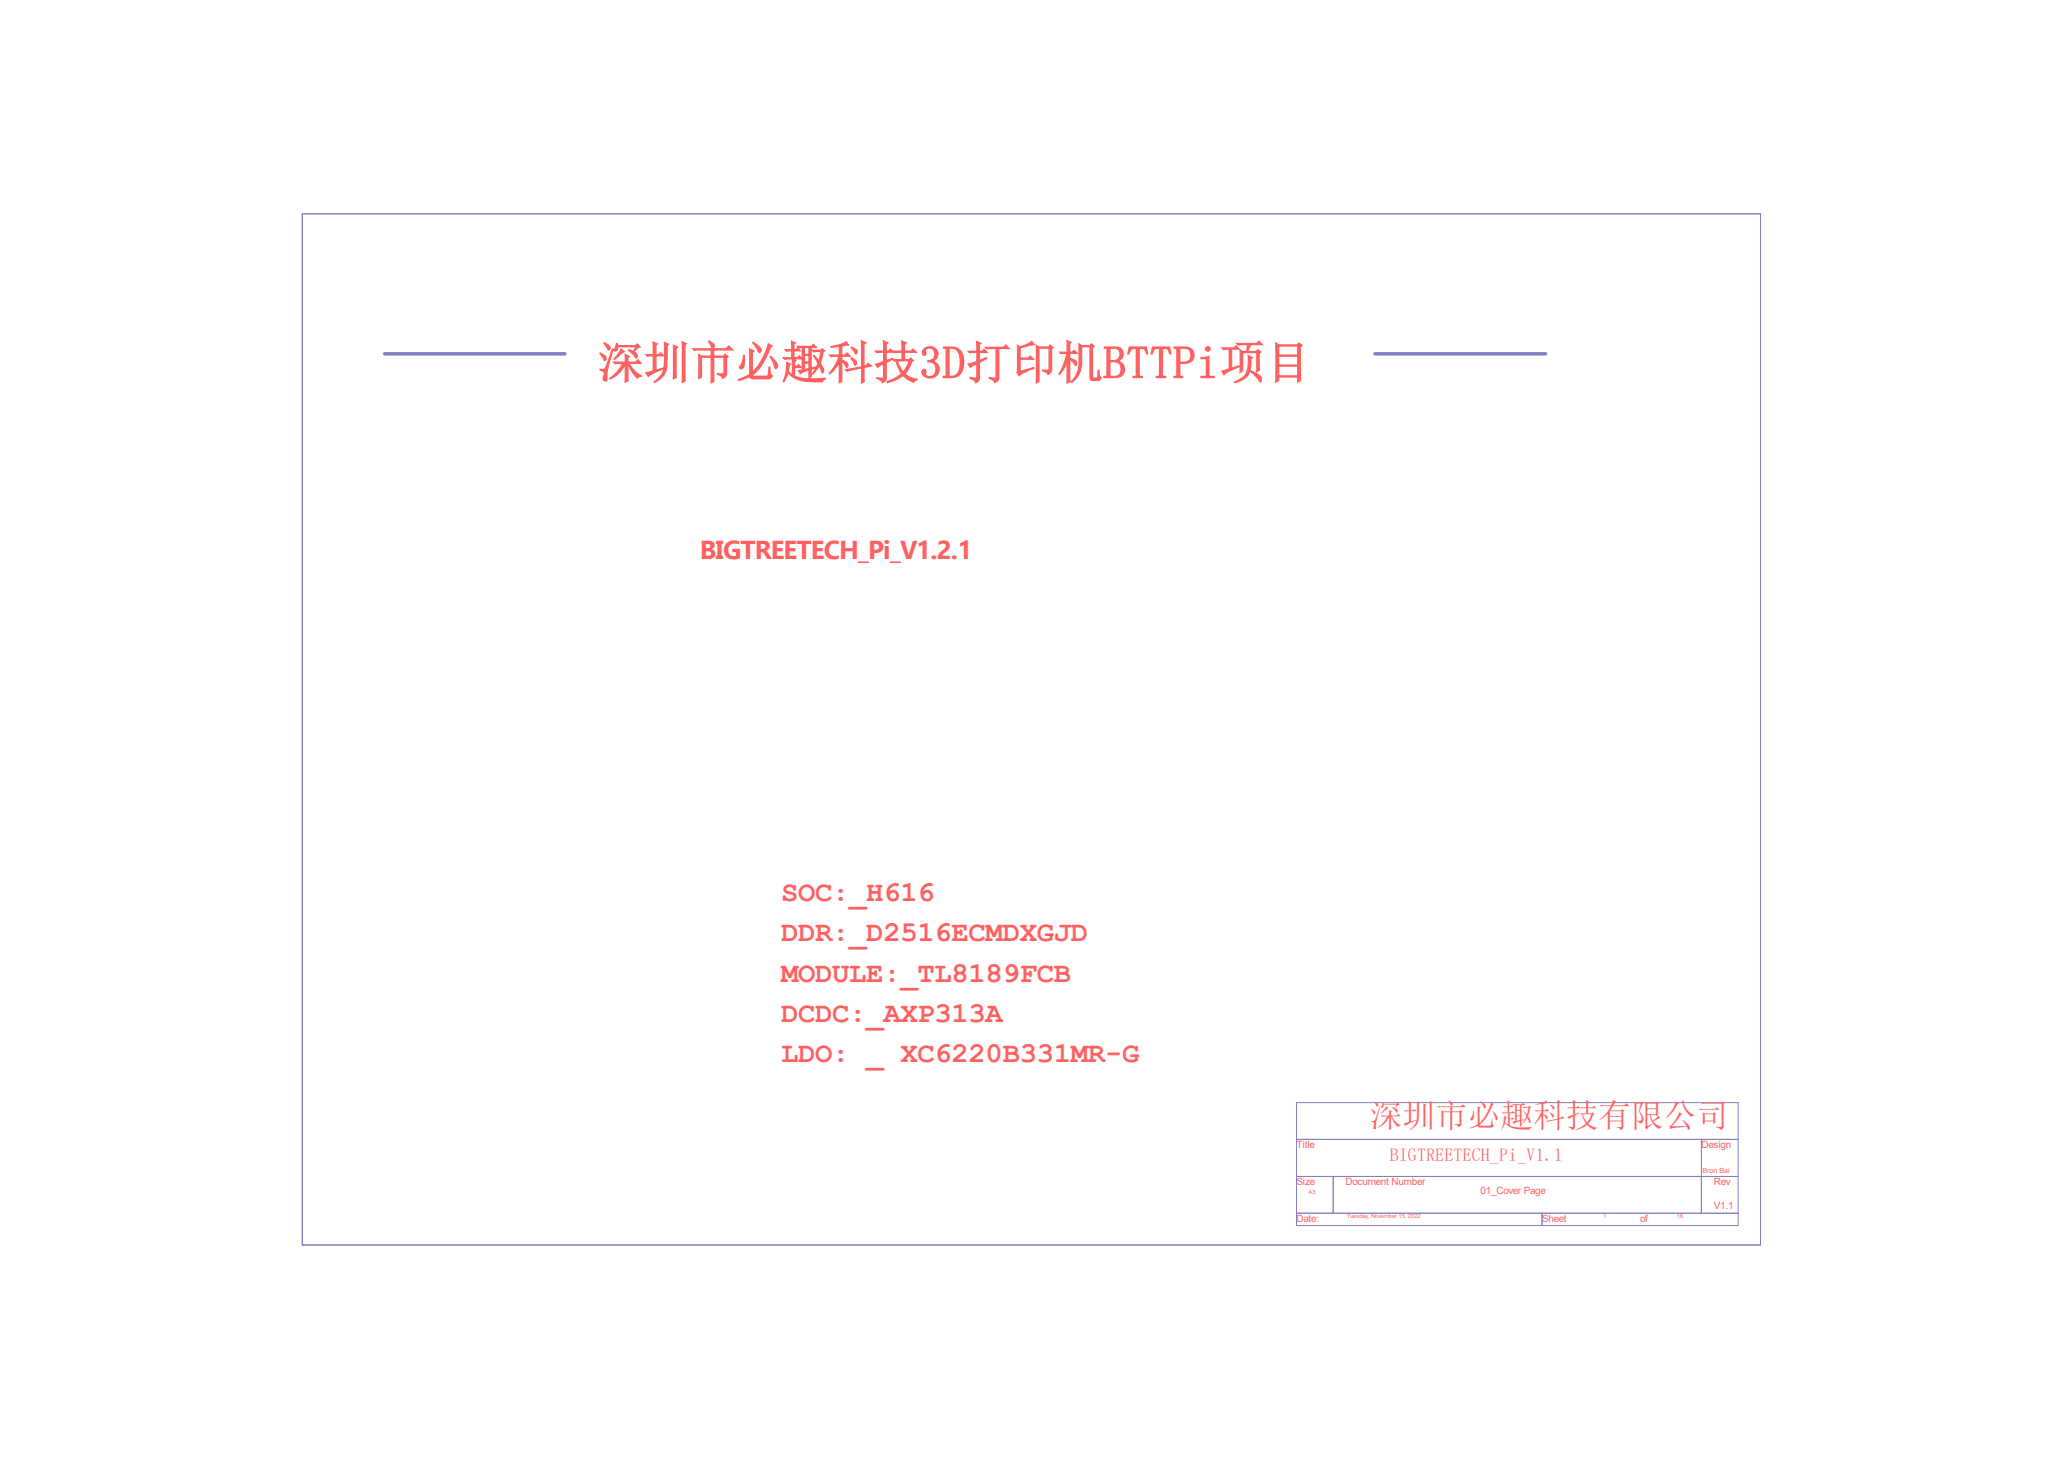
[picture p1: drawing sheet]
<svg xmlns="http://www.w3.org/2000/svg" width="297mm" height="210mm" viewBox="0 0 297 210" stroke-linecap="round" stroke-linejoin="round" font-family="sans-serif">
<defs><g id="words">
<text font-size="6.6" fill="#ff6060" x="86.1" y="54.4">深圳市必趣科技3D打印机BTTPi项目</text>
<text font-size="4.7" fill="#ff6060" x="197.2" y="162.3">深圳市必趣科技有限公司</text>
<g font-size="4.1" fill="#ff6060">
<text x="112.4" y="129.8">SOC:_H616</text>
<text x="112.4" y="135.5">DDR:_D2516ECMDXGJD</text>
<text x="112.4" y="141.3">MODULE:_TL8189FCB</text>
<text x="112.4" y="147.1">DCDC:_AXP313A</text>
<text x="112.4" y="152.9">LDO: _ XC6220B331MR-G</text>
</g>
<text font-size="3.7" fill="#ff6060" x="100.8" y="80.4">BIGTREETECH_Pi_V1.2.1</text>
<text font-size="2.6" fill="#ff6060" x="200.1" y="167">BIGTREETECH_Pi_V1.1</text>
<g font-size="1.4" fill="#ff6060">
<text x="186.6" y="165.3">Title</text>
<text x="244.9" y="165.3">Design</text>
<text x="186.6" y="170.6">Size</text>
<text x="193.7" y="170.6">Document Number</text>
<text x="213.1" y="171.8">01_Cover Page</text>
<text x="246.7" y="170.6">Rev</text>
<text x="186.6" y="175.9">Date:</text>
<text x="222" y="175.9">Sheet</text>
<text x="236.1" y="175.9">of</text>
<text x="246.7" y="174.1">V1.1</text>
</g>
<text font-size="1" fill="#ff6060" x="245.1" y="168.8">Bron Bai</text>
<g font-size=".8" fill="#ff6060">
<text x="188.4" y="171.8">A3</text>
<text x="193.9" y="175.3">Tuesday, November 15, 2022</text>
<text x="230.8" y="175.3">1</text>
<text x="241.4" y="175.3">16</text>
</g>
</g></defs>
<path d="M55.4 50.9h25.9M198 50.9h24.5" fill="none" stroke="#8181c0" stroke-width=".51"/>
<path d="M43.5 30.8h209.9v148.4h-209.9zM186.6 158.7h63.6v17.7h-63.6zM43.5 179.2h.1M186.6 164h63.6M186.6 169.3h63.6M186.6 174.6h63.6M191.9 169.3v5.3M222 174.6v1.8M244.9 164v10.6" fill="none" stroke="#8181c0" stroke-width=".14"/>
<use href="#words"/>
</svg>
